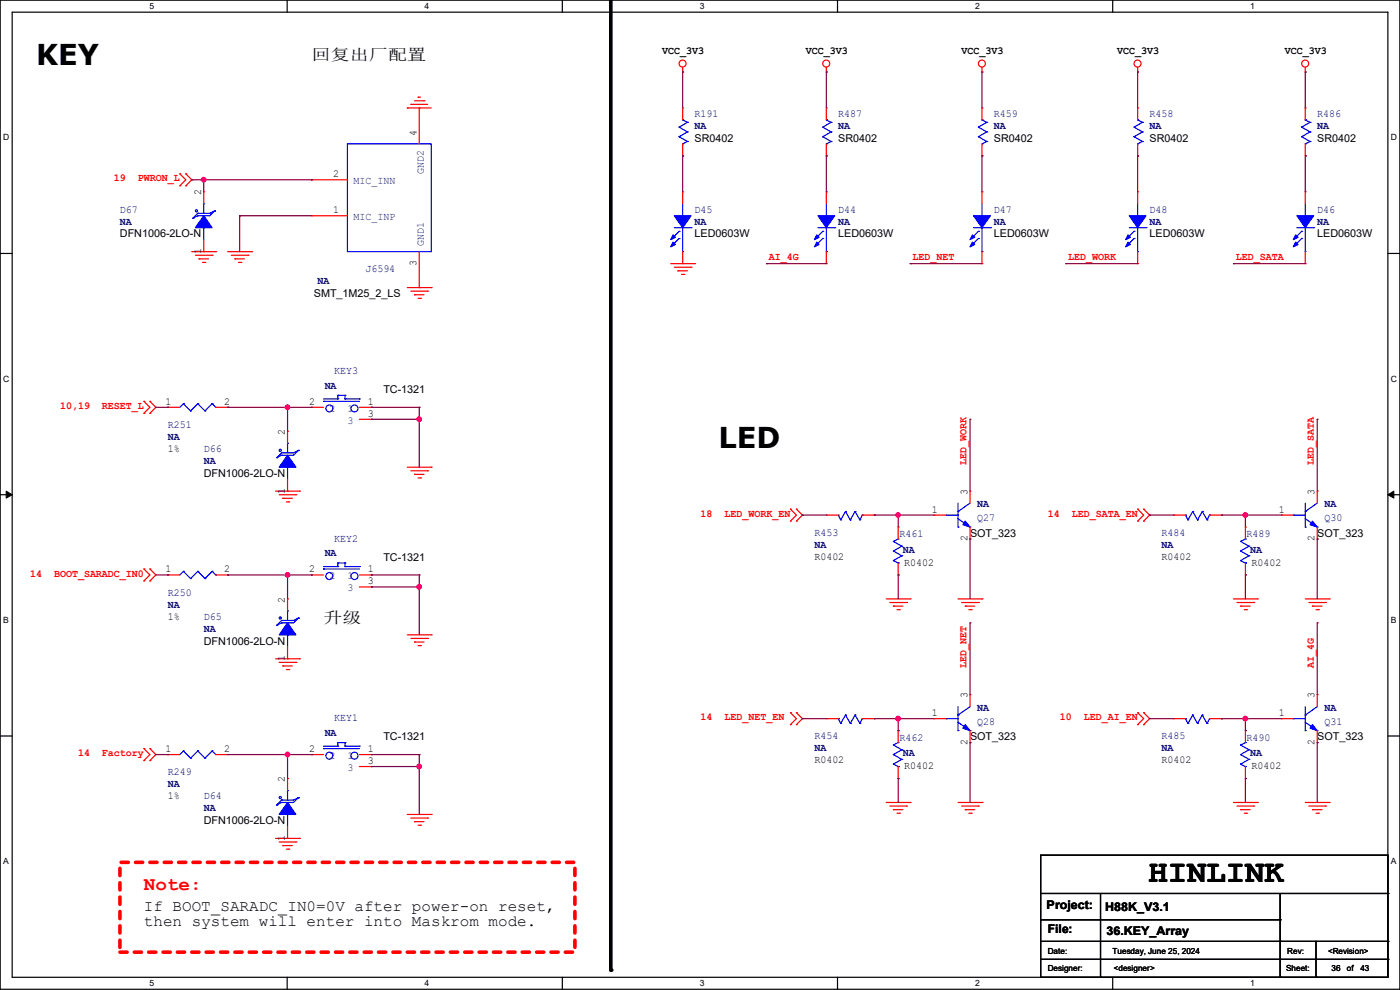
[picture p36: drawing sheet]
<svg xmlns="http://www.w3.org/2000/svg" width="297mm" height="210mm" viewBox="0 0 297 210" stroke-linecap="round" stroke-linejoin="round" font-family="sans-serif">
<defs><g id="words">
<text font-size="6.9" x="243.6" y="187.1">HINLINK</text>
<g font-size="6.1">
<text x="7.7" y="13.8">KEY</text>
<text x="152.4" y="95">LED</text>
</g>
<text font-size="4.1" fill="#f00" x="30.5" y="188.9">Note:</text>
<g font-size="3.3">
<text x="66.1" y="12.8">回复出厂配置</text>
<text x="68.6" y="132.2">升级</text>
<text x="30.5" y="193.2">If BOOT_SARADC_IN0=0V after power-on reset,</text>
<text x="30.5" y="196.5">then system will enter into Maskrom mode.</text>
</g>
<g font-size="2.5">
<text x="222" y="192.9">Project:</text>
<text x="222.3" y="198">File:</text>
<text x="234.5" y="193.2">H88K_V3.1</text>
<text x="234.7" y="198.2">36.KEY_Array</text>
</g>
<g font-size="2.3">
<text x="140.5" y="11.6">VCC_3V3</text>
<text x="171" y="11.6">VCC_3V3</text>
<text x="204" y="11.6">VCC_3V3</text>
<text x="237" y="11.6">VCC_3V3</text>
<text x="272.6" y="11.6">VCC_3V3</text>
<text x="88.4" y="28.7" transform="rotate(-90 88.4 28.7)">4</text>
<text x="147.4" y="30.1">SR0402</text>
<text x="177.8" y="30.1">SR0402</text>
<text x="210.9" y="30.1">SR0402</text>
<text x="243.9" y="30.1">SR0402</text>
<text x="279.4" y="30.1">SR0402</text>
<text x="42.7" y="41.4" transform="rotate(-90 42.7 41.4)">2</text>
<text x="70.7" y="37.6">2</text>
<text x="70.7" y="45.2">1</text>
<text x="25.4" y="50.4">DFN1006-2LO-N</text>
<text x="42.7" y="53.9" transform="rotate(-90 42.7 53.9)">1</text>
<text x="147.4" y="50.4">LED0603W</text>
<text x="177.8" y="50.4">LED0603W</text>
<text x="210.9" y="50.4">LED0603W</text>
<text x="243.9" y="50.4">LED0603W</text>
<text x="279.4" y="50.4">LED0603W</text>
<text x="88.4" y="56.4" transform="rotate(-90 88.4 56.4)">3</text>
<text x="66.6" y="63.1">SMT_1M25_2_LS</text>
<text x="81.3" y="83.4">TC-1321</text>
<text x="35.1" y="85.9">1</text>
<text x="47.5" y="85.9">2</text>
<text x="65.6" y="85.9">2</text>
<text x="78" y="85.9">1</text>
<text x="78" y="88.4">3</text>
<text x="35.6" y="95.9">1%</text>
<text x="60.5" y="92.2" transform="rotate(-90 60.5 92.2)">2</text>
<text x="43.2" y="101.2">DFN1006-2LO-N</text>
<text x="60.5" y="104.7" transform="rotate(-90 60.5 104.7)">1</text>
<text x="205.2" y="104.9" transform="rotate(-90 205.2 104.9)">3</text>
<text x="278.9" y="104.9" transform="rotate(-90 278.9 104.9)">3</text>
<text x="197.7" y="108.7">1</text>
<text x="205.8" y="113.9">SOT_323</text>
<text x="271.3" y="108.7">1</text>
<text x="279.4" y="113.9">SOT_323</text>
<text x="81.3" y="119">TC-1321</text>
<text x="172.8" y="118.7">R0402</text>
<text x="205.2" y="114.9" transform="rotate(-90 205.2 114.9)">2</text>
<text x="246.4" y="118.7">R0402</text>
<text x="278.9" y="114.9" transform="rotate(-90 278.9 114.9)">2</text>
<text x="35.1" y="121.4">1</text>
<text x="47.5" y="121.4">2</text>
<text x="65.6" y="121.4">2</text>
<text x="78" y="121.4">1</text>
<text x="78" y="124">3</text>
<text x="191.8" y="120">R0402</text>
<text x="265.5" y="120">R0402</text>
<text x="35.6" y="131.4">1%</text>
<text x="60.5" y="127.8" transform="rotate(-90 60.5 127.8)">2</text>
<text x="43.2" y="136.7">DFN1006-2LO-N</text>
<text x="60.5" y="140.3" transform="rotate(-90 60.5 140.3)">1</text>
<text x="205.2" y="148.1" transform="rotate(-90 205.2 148.1)">3</text>
<text x="278.9" y="148.1" transform="rotate(-90 278.9 148.1)">3</text>
<text x="197.7" y="151.9">1</text>
<text x="271.3" y="151.9">1</text>
<text x="35.1" y="159.5">1</text>
<text x="47.5" y="159.5">2</text>
<text x="65.6" y="159.5">2</text>
<text x="78" y="159.5">1</text>
<text x="81.3" y="157.1">TC-1321</text>
<text x="172.8" y="161.9">R0402</text>
<text x="205.2" y="158" transform="rotate(-90 205.2 158)">2</text>
<text x="205.8" y="157.1">SOT_323</text>
<text x="246.4" y="161.9">R0402</text>
<text x="278.9" y="158" transform="rotate(-90 278.9 158)">2</text>
<text x="279.4" y="157.1">SOT_323</text>
<text x="60.5" y="165.9" transform="rotate(-90 60.5 165.9)">2</text>
<text x="78" y="162.1">3</text>
<text x="191.8" y="163.2">R0402</text>
<text x="265.5" y="163.2">R0402</text>
<text x="35.6" y="169.5">1%</text>
<text x="43.2" y="174.8">DFN1006-2LO-N</text>
<text x="60.5" y="178.4" transform="rotate(-90 60.5 178.4)">1</text>
</g>
<g font-size="2.3" fill="#00007f">
<text x="147.4" y="24.8">R191</text>
<text x="147.4" y="27.3">NA</text>
<text x="177.8" y="24.8">R487</text>
<text x="177.8" y="27.3">NA</text>
<text x="210.9" y="24.8">R459</text>
<text x="210.9" y="27.3">NA</text>
<text x="243.9" y="24.8">R458</text>
<text x="243.9" y="27.3">NA</text>
<text x="279.4" y="24.8">R486</text>
<text x="279.4" y="27.3">NA</text>
<text x="25.4" y="45.1">D67</text>
<text x="25.4" y="47.6">NA</text>
<text x="147.4" y="45.1">D45</text>
<text x="147.4" y="47.6">NA</text>
<text x="177.8" y="45.1">D44</text>
<text x="177.8" y="47.6">NA</text>
<text x="210.9" y="45.1">D47</text>
<text x="210.9" y="47.6">NA</text>
<text x="243.9" y="45.1">D48</text>
<text x="243.9" y="47.6">NA</text>
<text x="279.4" y="45.1">D46</text>
<text x="279.4" y="47.6">NA</text>
<text x="77.5" y="57.8">J6594</text>
<text x="67.4" y="60.3">NA</text>
<text x="68.9" y="82.4">NA</text>
<text x="70.9" y="79.4">KEY3</text>
<text x="35.6" y="90.8">R251</text>
<text x="35.6" y="93.3">NA</text>
<text x="43.2" y="95.9">D66</text>
<text x="43.2" y="98.4">NA</text>
<text x="207.3" y="107.6">NA</text>
<text x="281" y="107.6">NA</text>
<text x="172.8" y="113.7">R453</text>
<text x="190.8" y="113.9">R461</text>
<text x="207.3" y="110.6">Q27</text>
<text x="246.4" y="113.7">R484</text>
<text x="264.5" y="113.9">R489</text>
<text x="281" y="110.6">Q30</text>
<text x="68.9" y="118">NA</text>
<text x="70.9" y="114.9">KEY2</text>
<text x="172.8" y="116.2">NA</text>
<text x="191.6" y="117.2">NA</text>
<text x="246.4" y="116.2">NA</text>
<text x="265.2" y="117.2">NA</text>
<text x="35.6" y="126.4">R250</text>
<text x="35.6" y="128.9">NA</text>
<text x="43.2" y="131.4">D65</text>
<text x="43.2" y="134">NA</text>
<text x="70.9" y="153">KEY1</text>
<text x="207.3" y="153.8">Q28</text>
<text x="207.3" y="150.8">NA</text>
<text x="281" y="153.8">Q31</text>
<text x="281" y="150.8">NA</text>
<text x="68.9" y="156.1">NA</text>
<text x="172.8" y="156.8">R454</text>
<text x="172.8" y="159.4">NA</text>
<text x="190.8" y="157.1">R462</text>
<text x="191.6" y="160.4">NA</text>
<text x="246.4" y="156.8">R485</text>
<text x="246.4" y="159.4">NA</text>
<text x="264.5" y="157.1">R490</text>
<text x="265.2" y="160.4">NA</text>
<text x="35.6" y="164.5">R249</text>
<text x="35.6" y="167">NA</text>
<text x="43.2" y="169.5">D64</text>
<text x="43.2" y="172.1">NA</text>
</g>
<g font-size="2.3" fill="#f00">
<text x="24.2" y="38.5">19</text>
<text x="29.3" y="38.5">PWRON_L</text>
<text x="163.1" y="55.2">AI_4G</text>
<text x="193.6" y="55.2">LED_NET</text>
<text x="226.6" y="55.2">LED_WORK</text>
<text x="262.2" y="55.2">LED_SATA</text>
<text x="12.7" y="86.7">10,19</text>
<text x="21.6" y="86.7">RESET_L</text>
<text x="205.1" y="98.6" transform="rotate(-90 205.1 98.6)">LED_WORK</text>
<text x="278.7" y="98.6" transform="rotate(-90 278.7 98.6)">LED_SATA</text>
<text x="148.6" y="109.6">18</text>
<text x="153.7" y="109.6">LED_WORK_EN</text>
<text x="222.3" y="109.6">14</text>
<text x="227.4" y="109.6">LED_SATA_EN</text>
<text x="6.4" y="122.3">14</text>
<text x="11.5" y="122.3">BOOT_SARADC_IN0</text>
<text x="205.1" y="141.8" transform="rotate(-90 205.1 141.8)">LED_NET</text>
<text x="278.7" y="141.8" transform="rotate(-90 278.7 141.8)">AI_4G</text>
<text x="148.6" y="152.8">14</text>
<text x="153.7" y="152.8">LED_NET_EN</text>
<text x="224.8" y="152.8">10</text>
<text x="229.9" y="152.8">LED_AI_EN</text>
<text x="16.6" y="160.4">14</text>
<text x="21.6" y="160.4">Factory</text>
</g>
<g font-size="2.3" fill="#003f7f">
<text x="75" y="39.1">MIC_INN</text>
<text x="89.9" y="36.9" transform="rotate(-90 89.9 36.9)">GND2</text>
<text x="75" y="46.7">MIC_INP</text>
<text x="89.9" y="52.1" transform="rotate(-90 89.9 52.1)">GND1</text>
<text x="69.9" y="87.3">2</text>
<text x="73.7" y="87.3">1</text>
<text x="73.7" y="89.9">3</text>
<text x="69.9" y="122.9">2</text>
<text x="73.7" y="122.9">1</text>
<text x="73.7" y="125.4">3</text>
<text x="69.9" y="161">2</text>
<text x="73.7" y="161">1</text>
<text x="73.7" y="163.5">3</text>
</g>
<g font-size="1.8">
<text x="31.7" y="1.9">5</text>
<text x="90.1" y="1.9">4</text>
<text x="148.5" y="1.9">3</text>
<text x="206.8" y="1.9">2</text>
<text x="265.2" y="1.9">1</text>
<text x=".7" y="29.8">D</text>
<text x="295.1" y="29.8">D</text>
<text x=".7" y="80.9">C</text>
<text x="295.1" y="80.9">C</text>
<text x=".7" y="132.1">B</text>
<text x="295.1" y="132.1">B</text>
<text x=".7" y="183.3">A</text>
<text x="295.1" y="183.3">A</text>
<text x="222.3" y="202.3">Date:</text>
<text x="236" y="202.3">Tuesday, June 25, 2024</text>
<text x="273.1" y="202.3">Rev:</text>
<text x="281.7" y="202.3">&lt;Revision&gt;</text>
<text x="31.7" y="209.2">5</text>
<text x="90.1" y="209.2">4</text>
<text x="148.5" y="209.2">3</text>
<text x="206.8" y="209.2">2</text>
<text x="222.3" y="205.9">Designer:</text>
<text x="236.3" y="205.9">&lt;designer&gt;</text>
<text x="265.2" y="209.2">1</text>
<text x="272.8" y="205.9">Sheet:</text>
<text x="282.5" y="205.9">36</text>
<text x="285.8" y="205.9">of</text>
<text x="288.6" y="205.9">43</text>
</g>
</g></defs>
<g fill="none" stroke="#000" stroke-width=".25">
<path d="M0 0h297v209.8h-297zM2.6 2.6h291.8v204.7h-291.8zM60.9 0v2.6M119.3 0v2.6M177.7 0v2.6M236.1 0v2.6M0 53.8h2.6M294.4 53.8h2.6M0 104.9h2.6M294.4 104.9h2.6M0 156.1h2.6M294.4 156.1h2.6"/>
<path d="M220.8 181.4h73.6v25.9h-73.6zM220.8 189.5h73.6M220.8 195.1h50.8M220.8 199.7h73.6M233.5 189.5v17.8M271.6 195.1h.1M271.6 199.7h.1M271.6 189.5v17.8M279.2 199.7v7.6M294.4 189.5h.1M294.4 199.7h.1M60.9 207.3v2.5"/>
<path d="M119.3 207.3v2.5M177.7 207.3v2.5M220.8 203.5h73.6M233.5 207.3h.1M236.1 207.3v2.5M271.6 207.3h.1M279.2 207.3h.1M294.4 203.5h.1"/>
</g>
<path d="M1.3 104.2l1.3 .7-1.3 .8zM294.4 104.9l1.3-.7v1.5z" fill="#000"/>
<path d="M1.3 104.2l1.3 .7-1.3 .8zM294.4 104.9l1.3-.7v1.5z" fill="none" stroke="#000" stroke-width=".21"/>
<path d="M25.4 182.9h96.6v19.1h-96.6z" fill="none" stroke="#f00" stroke-width=".76" stroke-dasharray="1.5 1.5"/>
<path d="M129.6 0v205.8" fill="none" stroke="#000" stroke-width=".76"/>
<circle cx="129.6" cy="205.8" r=".38" fill="#000"/>
<g fill="none" stroke="#f00" stroke-width=".25">
<path d="M144.8 15.3h.1M144.8 14.3v1M175.3 15.3h.1M175.3 14.3v1M208.3 15.3h.1M208.3 14.3v1M241.3 15.3h.1M241.3 14.3v1M276.9 15.3h.1M276.9 14.3v1M38.1 36.9h.1M38.1 39.4h.1"/>
<path d="M38.1 36.9l1.3 1.2-1.3 1.3M39.4 39.4h.1M39.4 36.9h.1M39.4 36.9l1.3 1.2-1.3 1.3M86.4 22.9h.1M86.4 22.9h5.1M87.2 22.1h.1M87.2 22.1h3.5M87.9 21.4h2.1M88.7 20.6h.1M88.7 20.6h.5M90 21.4h.1"/>
<path d="M241.3 22.9h.1M241.3 33.1h.1M241.3 22.9v2.5M241.3 30.5v2.6M40.7 53.4h5.1M41.4 54.1h3.6M42.2 54.9h.1M42.2 54.9h2M43 55.7h.5M43.5 55.7h.1M45 54.1h.1M45.8 53.4h.1"/>
<path d="M48.3 53.4h5.1M49.1 54.1h3.5M49.8 54.9h.1M49.8 54.9h2.1M50.6 55.7h.5M51.1 55.7h.1M52.6 54.1h.1M53.4 53.4h.1M142.3 55.9h5.1M143 56.7h3.6M143.8 57.4h.1M143.8 57.4h2"/>
<path d="M144.6 58.2h.5M145.1 58.2h.1M146.6 56.7h.1M147.4 55.9h.1M86.4 61h5.1M87.2 61.8h3.5M87.9 62.5h.1M87.9 62.5h2.1M88.7 63.3h.5M89.2 63.3h.1M90.7 61.8h.1M91.5 61h.1"/>
<path d="M30.5 85.1h.1M30.5 87.7h.1M30.5 85.1l1.3 1.3-1.3 1.3M31.8 87.7h.1M31.8 85.1h.1M31.8 85.1l1.3 1.3-1.3 1.3M86.4 99.1h5.1M87.2 99.9h3.5M90.7 99.9h.1M91.5 99.1h.1M58.5 104.2h5M59.2 104.9h3.6"/>
<path d="M60 105.7h.1M60 105.7h2M60.7 106.5h.6M61.3 106.5h.1M62.8 104.9h.1M63.5 104.2h.1M87.9 100.6h.1M87.9 100.6h2.1M88.7 101.4h.5M89.2 101.4h.1M167.7 108h.1M167.7 110.5h.1"/>
<path d="M167.7 108l1.3 1.3-1.3 1.2M169 110.5h.1M169 108h.1M169 108l1.2 1.3-1.2 1.2M241.3 108h.1M241.3 110.5h.1M241.3 108l1.3 1.3-1.3 1.2M242.6 110.5h.1M242.6 108h.1M242.6 108l1.3 1.3-1.3 1.2M30.5 120.7h.1M30.5 123.2h.1"/>
<path d="M30.5 120.7l1.3 1.3-1.3 1.2M31.8 123.2h.1M31.8 120.7h.1M31.8 120.7l1.3 1.3-1.3 1.2M58.5 139.7h5M63.5 139.7h.1M86.4 134.7h5.1M87.2 135.4h3.5M87.9 136.2h.1M87.9 136.2h2.1M88.7 136.9h.5M89.2 136.9h.1"/>
<path d="M90.7 135.4h.1M91.5 134.7h.1M188 127h5.1M188.8 127.8h3.5M189.5 128.6h.1M189.5 128.6h2.1M190.3 129.3h.5M190.8 129.3h.1M192.3 127.8h.1M193.1 127h.1M203.2 127h5.1M204 127.8h3.6"/>
<path d="M204.8 128.6h.1M204.8 128.6h2M205.5 129.3h.5M206 129.3h.1M207.6 127.8h.1M208.3 127h.1M261.7 127h5M262.4 127.8h3.6M263.2 128.6h.1M263.2 128.6h2M263.9 129.3h.6M264.5 129.3h.1"/>
<path d="M266 127.8h.1M266.7 127h.1M276.9 127h5.1M277.7 127.8h3.5M278.4 128.6h.1M278.4 128.6h2.1M279.2 129.3h.5M279.7 129.3h.1M281.2 127.8h.1M282 127h.1M30.5 158.8h.1M30.5 158.8l1.3 1.3-1.3 1.2"/>
<path d="M31.8 158.8h.1M31.8 158.8l1.3 1.3-1.3 1.2M59.2 140.5h3.6M60 141.3h.1M60 141.3h2M60.7 142h.6M61.3 142h.1M62.8 140.5h.1M167.7 151.2h.1M167.7 153.7h.1M167.7 151.2l1.3 1.2-1.3 1.3M169 153.7h.1"/>
<path d="M169 151.2h.1M169 151.2l1.2 1.2-1.2 1.3M241.3 151.2h.1M241.3 153.7h.1M241.3 151.2l1.3 1.2-1.3 1.3M242.6 153.7h.1M242.6 151.2h.1M242.6 151.2l1.3 1.2-1.3 1.3M30.5 161.3h.1M31.8 161.3h.1M58.5 177.8h5M59.2 178.6h3.6"/>
<path d="M60 179.4h.1M60 179.4h2M62.8 178.6h.1M63.5 177.8h.1M86.4 172.8h5.1M87.2 173.5h3.5M87.9 174.3h.1M87.9 174.3h2.1M88.7 175h.5M89.2 175h.1M90.7 173.5h.1M91.5 172.8h.1"/>
<path d="M188 170.2h5.1M188.8 171h3.5M189.5 171.7h.1M189.5 171.7h2.1M190.3 172.5h.5M190.8 172.5h.1M192.3 171h.1M193.1 170.2h.1M203.2 170.2h5.1M204 171h3.6M204.8 171.7h.1M204.8 171.7h2"/>
<path d="M205.5 172.5h.5M206 172.5h.1M207.6 171h.1M208.3 170.2h.1M261.7 170.2h5M262.4 171h3.6M263.2 171.7h.1M263.2 171.7h2M263.9 172.5h.6M264.5 172.5h.1M266 171h.1M266.7 170.2h.1"/>
<path d="M276.9 170.2h5.1M277.7 171h3.5M278.4 171.7h.1M278.4 171.7h2.1M279.2 172.5h.5M279.7 172.5h.1M281.2 171h.1M282 170.2h.1M60.7 180.1h.6M61.3 180.1h.1"/>
<circle cx="144.8" cy="13.5" r=".74"/>
<circle cx="175.3" cy="13.5" r=".74"/>
<circle cx="208.3" cy="13.5" r=".74"/>
<circle cx="241.3" cy="13.5" r=".74"/>
<circle cx="276.9" cy="13.5" r=".74"/>
</g>
<g fill="none" stroke="#00f" stroke-width=".25">
<path d="M240.6 27h.1M240.6 29h.1M240.6 27l1.8 1M240.6 29l1.8 1M241.3 25.4h.1M241.3 30.5h.1M241.3 25.4l1.1 .6M242.4 26h.1M242.4 28h.1M242.4 30h.1M242.4 26l-1.8 1M242.4 28l-1.8 1"/>
<path d="M242.4 30l-1.1 .5M275.1 48.3h3.6M276.9 45.8h.1M276.9 53.4h.1M276.9 43.2v2.6M276.9 48.3v5.1M278.7 48.3h.1"/>
</g>
<path d="M275.1 45.8h3.6l-1.8 2.5z" fill-rule="evenodd" fill="#00f"/>
<path d="M275.1 45.8h3.6l-1.8 2.5z" fill="none" stroke="#00f" stroke-width=".25"/>
<path d="M274.9 51.4l.5 .5-1 .5z" fill-rule="evenodd" fill="#00f"/>
<path d="M274.9 51.4l.5 .5-1 .5z" fill="none" stroke="#00f" stroke-width=".25"/>
<path d="M274.9 49.8l.5 .5-1 .5z" fill-rule="evenodd" fill="#00f"/>
<g fill="none" stroke="#00f" stroke-width=".25">
<path d="M43.2 48.3h.1M43.2 43.2h.1M43.2 43.2v2.1M43.2 48.3v2.5M274.9 49.8l.5 .5-1 .5zM276.1 49.1h.1M276.1 50.6h.1M276.1 49.1l-1.5 1.5M276.1 50.6l-1.5 1.5M251.5 109.3h.1M251.5 109.3l.5 1M252 110.3h.1"/>
<path d="M253 108.5h.1M253 108.5l1 1.8M253 108.5l-1 1.8M254 110.3h.1M255.1 108.5h.1M255.1 108.5l1 1.8M255.1 108.5l-1.1 1.8M256.1 110.3h.1M256.6 109.3h.1M256.6 109.3l-.5 1M38.9 159.3h.1M38.9 159.3l-.8 .8"/>
<path d="M38.9 159.3l1.5 1.5M42 159.3h.1M42 159.3l-1.6 1.5M42 159.3l1.5 1.5M45 159.3h.1M45 159.3l-1.5 1.5M45 159.3l.8 .8M40.4 160.8h.1M43.5 160.8h.1M45.8 160.1h.1"/>
</g>
<path d="M276.9 40.7h.1M276.9 55.9h.1M276.9 40.7v2.5M276.9 53.4v2.5M249 109.3h.1M249 109.3h2.5M256.6 109.3h2.5M259.1 109.3h.1M35.6 160.1h.1M35.6 160.1h2.5M45.8 160.1h2.5M48.3 160.1h.1" fill="none" stroke="#f00" stroke-width=".25"/>
<path d="M43.2 45.8l1.8 2.5h-3.6z" fill-rule="evenodd" fill="#00f"/>
<g fill="none" stroke="#00f" stroke-width=".25">
<path d="M40.9 46.3h.1M42 45.3h.1M42 45.8h.1M42 45.3l-1.1 1M42 45.8l-1.1 .5M43.2 45.8l1.8 2.5h-3.6zM45.5 44.7h.1M45.5 44.7l-1 .6h-2.5M45.5 44.7l-1 1.1h-2.5M143 48.3h3.6M144.8 45.8h.1M144.8 53.4h.1"/>
<path d="M144.8 43.2v2.6M144.8 48.3v5.1M146.6 48.3h.1M71.7 119.4h.1M71.7 119.4v.8M71.7 119.4h1.5M73.2 119.4h.1M73.2 119.4v.8M68.6 120.7h.1M68.6 120.2h3.1M68.6 120.7h7.6M71.7 120.2h.1"/>
<path d="M73.2 120.2h.1M73.2 120.2h3M76.2 120.2h.1"/>
<circle cx="41.7" cy="44.7" r=".23"/>
<circle cx="69.9" cy="122.2" r=".74"/>
<circle cx="75.2" cy="122.2" r=".74"/>
</g>
<path d="M43.2 53.4h.1M43.2 40.7h.1M43.2 40.7v2.5M43.2 50.8v2.6M66.1 122h.1M66.1 122h2.5M76.2 122h2.6M76.2 124.5h2.6M78.8 122h.1M78.8 124.5h.1" fill="none" stroke="#f00" stroke-width=".25"/>
<path d="M143 45.8h3.6l-1.8 2.5z" fill-rule="evenodd" fill="#00f"/>
<path d="M143 45.8h3.6l-1.8 2.5z" fill="none" stroke="#00f" stroke-width=".25"/>
<path d="M142.8 51.4l.5 .5-1 .5z" fill-rule="evenodd" fill="#00f"/>
<path d="M142.8 51.4l.5 .5-1 .5z" fill="none" stroke="#00f" stroke-width=".25"/>
<path d="M142.8 49.8l.5 .5-1 .5z" fill-rule="evenodd" fill="#00f"/>
<g fill="none" stroke="#00f" stroke-width=".25">
<path d="M73.7 30.5h17.8v22.9h-17.8zM207.6 27h.1M207.6 29h.1M207.6 27l1.7 1M207.6 29l1.7 1M208.3 25.4h.1M208.3 30.5h.1M208.3 25.4l1 .6M209.3 26h.1M209.3 28h.1M209.3 30h.1M209.3 26l-1.7 1"/>
<path d="M209.3 28l-1.7 1M209.3 30l-1 .5M142.8 49.8l.5 .5-1 .5zM144.1 49.1h.1M144.1 50.6h.1M144.1 49.1l-1.6 1.5M144.1 50.6l-1.6 1.5M173.5 48.3h3.6M175.3 45.8h.1M175.3 53.4h.1M175.3 43.2v2.6M175.3 48.3v5.1"/>
<path d="M177.1 48.3h.1M177.8 109.3h.1M177.8 109.3l.6 1M178.4 110.3h.1M179.4 108.5h.1M179.4 108.5l1 1.8M179.4 108.5l-1 1.8M180.4 110.3h.1M181.4 108.5h.1M181.4 108.5l1 1.8M181.4 108.5l-1 1.8M182.4 110.3h.1"/>
<path d="M182.9 109.3h.1M182.9 109.3l-.5 1"/>
</g>
<g fill="none" stroke="#f00" stroke-width=".25">
<path d="M66.1 38.1h.1M66.1 38.1h7.6M88.9 22.9h.1M88.9 22.9v7.6M208.3 22.9h.1M208.3 33.1h.1M208.3 22.9v2.5M208.3 30.5v2.6M66.1 45.8h.1M66.1 45.8h7.6M88.9 53.4v7.6M144.8 40.7h.1"/>
<path d="M144.8 55.9h.1M144.8 40.7v2.5M144.8 53.4v2.5M88.9 61h.1M175.3 109.3h.1M175.3 109.3h2.5M182.9 109.3h2.6M185.5 109.3h.1"/>
</g>
<path d="M173.5 45.8h3.6l-1.8 2.5z" fill-rule="evenodd" fill="#00f"/>
<path d="M173.5 45.8h3.6l-1.8 2.5z" fill="none" stroke="#00f" stroke-width=".25"/>
<path d="M173.3 51.4l.5 .5-1 .5z" fill-rule="evenodd" fill="#00f"/>
<path d="M173.3 51.4l.5 .5-1 .5z" fill="none" stroke="#00f" stroke-width=".25"/>
<path d="M173.3 49.8l.5 .5-1 .5z" fill-rule="evenodd" fill="#00f"/>
<path d="M173.3 49.8l.5 .5-1 .5zM174.5 49.1h.1M174.5 50.6h.1M174.5 49.1l-1.5 1.5M174.5 50.6l-1.5 1.5M239.6 48.3h3.5M241.3 45.8h.1M241.3 53.4h.1M241.3 43.2v2.6M241.3 48.3v5.1M243.1 48.3h.1" fill="none" stroke="#00f" stroke-width=".25"/>
<path d="M175.3 40.7h.1M175.3 55.9h.1M175.3 40.7v2.5M175.3 53.4v2.5" fill="none" stroke="#f00" stroke-width=".25"/>
<path d="M239.6 45.8h3.5l-1.8 2.5z" fill-rule="evenodd" fill="#00f"/>
<path d="M239.6 45.8h3.5l-1.8 2.5z" fill="none" stroke="#00f" stroke-width=".25"/>
<path d="M239.3 51.4l.5 .5-1 .5z" fill-rule="evenodd" fill="#00f"/>
<path d="M239.3 51.4l.5 .5-1 .5z" fill="none" stroke="#00f" stroke-width=".25"/>
<path d="M239.3 49.8l.5 .5-1 .5z" fill-rule="evenodd" fill="#00f"/>
<g fill="none" stroke="#00f" stroke-width=".25">
<path d="M239.3 49.8l.5 .5-1 .5zM240.6 49.1h.1M240.6 50.6h.1M240.6 49.1l-1.5 1.5M240.6 50.6l-1.5 1.5M200.7 109.3h.1M200.7 109.3h2.5M203.2 108.5h.1M203.2 111.8h.1M203.2 110l2.6 1.8M203.2 106.7v5.1M205.8 111.8h.1"/>
<path d="M205.8 106.7l-2.6 1.8M68.6 158.8h.1M68.6 158.3h3.1M68.6 158.8h7.6M71.7 157.5h.1M71.7 158.3h.1M71.7 157.5v.8M71.7 157.5h1.5M73.2 157.5h.1M73.2 158.3h.1M73.2 157.5v.8M73.2 158.3h3"/>
<path d="M76.2 158.3h.1"/>
<circle cx="69.9" cy="160.3" r=".74"/>
<circle cx="75.2" cy="160.3" r=".74"/>
</g>
<path d="M241.3 40.7h.1M241.3 55.9h.1M241.3 40.7v2.5M241.3 53.4v2.5M66.1 160.1h.1M66.1 160.1h2.5M76.2 160.1h2.6M76.2 162.6h2.6M78.8 160.1h.1M78.8 162.6h.1" fill="none" stroke="#f00" stroke-width=".25"/>
<path d="M204.8 110.5l1 1.3-1.5-.5z" fill="#00f"/>
<g fill="none" stroke="#00f" stroke-width=".25">
<path d="M61 99.1h.1M61 94h.1M61 94v2.1M61 99.1v2.5M204.8 110.5l1 1.3-1.5-.5zM263.2 158h.1M263.2 158l1.8 1M264.2 157.5h.1M264.2 157.5l-1 .5M265 159h.1M265 159l-1.8 1.1M263.2 162.1h.1"/>
<path d="M263.2 160.1h.1M263.2 162.1l1 .5M263.2 160.1l1.8 1M264.2 162.6h.1M265 161.1h.1M265 161.1l-1.8 1"/>
</g>
<path d="M198.2 109.3h.1M198.2 109.3h2.5M205.8 104.2h.1M205.8 114.3h.1M205.8 104.2v2.5M205.8 111.8v2.5M264.2 155h.1M264.2 155v2.5M264.2 165.1h.1M264.2 162.6v2.5" fill="none" stroke="#f00" stroke-width=".25"/>
<path d="M61 96.6l1.8 2.5h-3.6z" fill-rule="evenodd" fill="#00f"/>
<g fill="none" stroke="#00f" stroke-width=".25">
<path d="M58.7 97.1h.1M59.7 96.1h.1M59.7 96.6h.1M59.7 96.1l-1 1M59.7 96.6l-1 .5M61 96.6l1.8 2.5h-3.6zM63.3 95.5h.1M63.3 95.5l-1 .6h-2.6M63.3 95.5l-1 1.1h-2.6M61 134.7h.1M61 129.6h.1M61 129.6v2"/>
<path d="M61 134.7v2.5"/>
<circle cx="59.5" cy="95.5" r=".23"/>
</g>
<path d="M61 91.5h.1M61 91.5v2.5M61 104.2h.1M61 101.6v2.6" fill="none" stroke="#f00" stroke-width=".25"/>
<path d="M61 132.1l1.8 2.6h-3.6z" fill-rule="evenodd" fill="#00f"/>
<g fill="none" stroke="#00f" stroke-width=".25">
<path d="M276.1 27h.1M276.1 29h.1M276.1 27l1.8 1M276.1 29l1.8 1M276.9 25.4h.1M276.9 30.5h.1M276.9 25.4l1 .6M277.9 26h.1M277.9 28h.1M277.9 30h.1M277.9 26l-1.8 1M277.9 28l-1.8 1"/>
<path d="M277.9 30l-1 .5M58.7 132.6h.1M59.7 131.6h.1M59.7 132.1h.1M59.7 131.6l-1 1M59.7 132.1l-1 .5M61 132.1l1.8 2.6h-3.6zM63.3 131.1h.1M63.3 131.1l-1 .5h-2.6M63.3 131.1l-1 1h-2.6M274.4 152.4h.1M274.4 152.4h2.5"/>
<path d="M276.9 151.7h.1M276.9 155h.1M276.9 153.2l2.5 1.8M276.9 149.9v5.1M279.4 155h.1M279.4 149.9l-2.5 1.8"/>
<circle cx="59.5" cy="131.1" r=".23"/>
</g>
<path d="M276.9 22.9h.1M276.9 33.1h.1M276.9 22.9v2.5M276.9 30.5v2.6M61 139.7h.1M61 127h.1M61 127v2.6M61 137.2v2.5" fill="none" stroke="#f00" stroke-width=".25"/>
<path d="M278.4 153.7l1 1.3-1.5-.5z" fill="#00f"/>
<path d="M200.7 152.4h.1M200.7 152.4h2.5M203.2 151.7h.1M203.2 155h.1M203.2 153.2l2.6 1.8M203.2 149.9v5.1M205.8 155h.1M205.8 149.9l-2.6 1.8M278.4 153.7l1 1.3-1.5-.5z" fill="none" stroke="#00f" stroke-width=".25"/>
<path d="M271.8 152.4h.1M271.8 152.4h2.6M279.4 147.4h.1M279.4 157.5h.1M279.4 147.4v2.5M279.4 155v2.5" fill="none" stroke="#f00" stroke-width=".25"/>
<path d="M204.8 153.7l1 1.3-1.5-.5z" fill="#00f"/>
<path d="M204.8 153.7l1 1.3-1.5-.5zM61 172.8h.1M61 167.7h.1M61 167.7v2M61 172.8v2.5" fill="none" stroke="#00f" stroke-width=".25"/>
<path d="M198.2 152.4h.1M198.2 152.4h2.5M205.8 147.4h.1M205.8 157.5h.1M205.8 147.4v2.5M205.8 155v2.5" fill="none" stroke="#f00" stroke-width=".25"/>
<path d="M61 170.2l1.8 2.6h-3.6z" fill-rule="evenodd" fill="#00f"/>
<g fill="none" stroke="#00f" stroke-width=".25">
<path d="M144.1 27h.1M144.1 29h.1M144.1 27l1.7 1M144.1 29l1.7 1M144.8 25.4h.1M144.8 30.5h.1M144.8 25.4l1 .6M145.8 26h.1M145.8 28h.1M145.8 30h.1M145.8 26l-1.7 1M145.8 28l-1.7 1"/>
<path d="M145.8 30l-1 .5M38.9 85.6h.1M38.9 85.6l-.8 .8M38.9 85.6l1.5 1.6M40.4 87.2h.1M42 85.6h.1M42 85.6l-1.6 1.6M42 85.6l1.5 1.6M43.5 87.2h.1M45 85.6h.1M45 85.6l-1.5 1.6M45 85.6l.8 .8"/>
<path d="M45.8 86.4h.1M68.6 85.1h.1M68.6 84.6h3.1M68.6 85.1h7.6M71.7 83.9h.1M71.7 84.6h.1M71.7 83.9v.7M71.7 83.9h1.5M73.2 83.9h.1M73.2 84.6h.1M73.2 83.9v.7M73.2 84.6h3"/>
<path d="M76.2 84.6h.1M189.5 118.9h.1M189.5 116.9h.1M189.5 114.9h.1M189.5 118.9l1 .5M189.5 116.9l1.8 1M189.5 114.9l1.8 1M190.5 119.4h.1M190.5 114.3h.1M190.5 114.3l-1 .6M191.3 117.9h.1M191.3 115.9h.1"/>
<path d="M191.3 117.9l-1.8 1M191.3 115.9l-1.8 1M274.4 109.3h.1M274.4 109.3h2.5M276.9 108.5h.1M276.9 111.8h.1M276.9 110l2.5 1.8M276.9 106.7v5.1M279.4 111.8h.1M279.4 106.7l-2.5 1.8M38.9 121.2h.1M38.9 121.2l-.8 .8"/>
<path d="M38.9 121.2l1.5 1.5M40.4 122.7h.1M42 121.2h.1M42 121.2l-1.6 1.5M42 121.2l1.5 1.5M43.5 122.7h.1M45 121.2h.1M45 121.2l-1.5 1.5M45 121.2l.8 .8M45.8 122h.1M189.5 158h.1M189.5 158l1.8 1"/>
<path d="M190.5 157.5h.1M190.5 157.5l-1 .5M191.3 159h.1M191.3 159l-1.8 1.1M58.7 170.7h.1M59.7 169.7h.1M59.7 170.2h.1M59.7 169.7l-1 1M59.7 170.2l-1 .5M61 170.2l1.8 2.6h-3.6zM63.3 169.2h.1M63.3 169.2l-1 .5h-2.6"/>
<path d="M63.3 169.2l-1 1h-2.6M189.5 162.1h.1M189.5 160.1h.1M189.5 162.1l1 .5M189.5 160.1l1.8 1M190.5 162.6h.1M191.3 161.1h.1M191.3 161.1l-1.8 1"/>
<circle cx="69.9" cy="86.6" r=".74"/>
<circle cx="75.2" cy="86.6" r=".74"/>
<circle cx="59.5" cy="169.2" r=".23"/>
</g>
<g fill="none" stroke="#f00" stroke-width=".25">
<path d="M144.8 22.9h.1M144.8 33.1h.1M144.8 22.9v2.5M144.8 30.5v2.6M35.6 86.4h.1M35.6 86.4h2.5M45.8 86.4h2.5M48.3 86.4h.1M66.1 86.4h.1M66.1 86.4h2.5M76.2 86.4h2.6M76.2 88.9h2.6"/>
<path d="M78.8 86.4h.1M78.8 88.9h.1M190.5 111.8h.1M190.5 111.8v2.5M190.5 119.4v2.6M35.6 122h.1M35.6 122h2.5M45.8 122h2.5M48.3 122h.1M190.5 122h.1M190.5 155h.1M190.5 155v2.5"/>
<path d="M61 177.8h.1M61 165.1h.1M61 165.1v2.6M61 175.3v2.5M190.5 165.1h.1M190.5 162.6v2.5"/>
</g>
<path d="M278.4 110.5l1 1.3-1.5-.5z" fill="#00f"/>
<path d="M206.5 48.3h3.6M208.3 45.8h.1M208.3 53.4h.1M208.3 43.2v2.6M208.3 48.3v5.1M210.1 48.3h.1M278.4 110.5l1 1.3-1.5-.5z" fill="none" stroke="#00f" stroke-width=".25"/>
<path d="M271.8 109.3h.1M271.8 109.3h2.6M279.4 104.2h.1M279.4 114.3h.1M279.4 104.2v2.5M279.4 111.8v2.5" fill="none" stroke="#f00" stroke-width=".25"/>
<path d="M206.5 45.8h3.6l-1.8 2.5z" fill-rule="evenodd" fill="#00f"/>
<path d="M206.5 45.8h3.6l-1.8 2.5z" fill="none" stroke="#00f" stroke-width=".25"/>
<path d="M206.3 51.4l.5 .5-1 .5z" fill-rule="evenodd" fill="#00f"/>
<path d="M206.3 51.4l.5 .5-1 .5z" fill="none" stroke="#00f" stroke-width=".25"/>
<path d="M206.3 49.8l.5 .5-1 .5z" fill-rule="evenodd" fill="#00f"/>
<g fill="none" stroke="#00f" stroke-width=".25">
<path d="M174.5 27h.1M174.5 29h.1M174.5 27l1.8 1M174.5 29l1.8 1M175.3 25.4h.1M175.3 30.5h.1M175.3 25.4l1 .6M176.3 26h.1M176.3 28h.1M176.3 30h.1M176.3 26l-1.8 1M176.3 28l-1.8 1"/>
<path d="M176.3 30l-1 .5M206.3 49.8l.5 .5-1 .5zM207.6 49.1h.1M207.6 50.6h.1M207.6 49.1l-1.6 1.5M207.6 50.6l-1.6 1.5M263.2 118.9h.1M263.2 116.9h.1M263.2 114.9h.1M263.2 118.9l1 .5M263.2 116.9l1.8 1M263.2 114.9l1.8 1"/>
<path d="M264.2 119.4h.1M264.2 114.3h.1M264.2 114.3l-1 .6M265 117.9h.1M265 115.9h.1M265 117.9l-1.8 1M265 115.9l-1.8 1M177.8 152.4h.1M177.8 152.4l.6 1.1M178.4 153.5h.1M179.4 151.7h.1M179.4 151.7l1 1.8"/>
<path d="M179.4 151.7l-1 1.8M180.4 153.5h.1M181.4 151.7h.1M181.4 151.7l1 1.8M181.4 151.7l-1 1.8M182.4 153.5h.1M182.9 152.4h.1M182.9 152.4l-.5 1.1M251.5 152.4h.1M251.5 152.4l.5 1.1M252 153.5h.1M253 151.7h.1"/>
<path d="M253 151.7l1 1.8M253 151.7l-1 1.8M254 153.5h.1M255.1 151.7h.1M255.1 151.7l1 1.8M255.1 151.7l-1.1 1.8M256.1 153.5h.1M256.6 152.4h.1M256.6 152.4l-.5 1.1"/>
</g>
<g fill="none" stroke="#f00" stroke-width=".25">
<path d="M175.3 22.9h.1M175.3 33.1h.1M175.3 22.9v2.5M175.3 30.5v2.6M208.3 40.7h.1M208.3 55.9h.1M208.3 40.7v2.5M208.3 53.4v2.5M264.2 111.8h.1M264.2 111.8v2.5M264.2 119.4v2.6M264.2 122h.1"/>
<path d="M175.3 152.4h.1M175.3 152.4h2.5M182.9 152.4h2.6M185.5 152.4h.1M249 152.4h.1M249 152.4h2.5M256.6 152.4h2.5M259.1 152.4h.1"/>
</g>
<path d="M43.2 38.1h22.9M66.1 38.1h.1" fill="none" stroke="#7f003f" stroke-width=".25"/>
<circle cx="43.2" cy="38.1" r=".49" fill="#f0f"/>
<circle cx="43.2" cy="38.1" r=".49" fill="none" stroke="#f0f" stroke-width=".25"/>
<g fill="none" stroke="#7f003f" stroke-width=".25">
<path d="M175.3 15.3h.1M175.3 15.3v7.6M208.3 15.3h.1M208.3 15.3v7.6M241.3 15.3h.1M241.3 15.3v7.6M276.9 15.3h.1M276.9 15.3v7.6M40.7 38.1h.1M40.7 38.1h2.5M43.2 38.1h.1M43.2 38.1v2.6"/>
<path d="M175.3 33.1h.1M175.3 33.1v7.6M208.3 33.1h.1M208.3 33.1v7.6M241.3 33.1h.1M241.3 33.1v7.6M276.9 33.1h.1M276.9 33.1v7.6M162.6 55.9h.1M162.6 55.9h12.7M193.1 55.9h.1M193.1 55.9h15.2"/>
<path d="M226.1 55.9h.1M226.1 55.9h15.2M261.7 55.9h.1M261.7 55.9h15.2M170.2 109.3h.1M170.2 109.3h5.1M185.5 109.3h.1M185.5 109.3h12.7M190.5 109.3h.1M190.5 109.3v2.5M205.8 114.3h.1M205.8 114.3v12.7"/>
<path d="M190.5 122h.1M190.5 122v5"/>
</g>
<circle cx="190.5" cy="109.2" r=".49" fill="#f0f"/>
<circle cx="190.5" cy="109.2" r=".49" fill="none" stroke="#f0f" stroke-width=".25"/>
<path d="M205.8 88.9h.1M205.8 88.9v15.3M243.9 109.3h.1M243.9 109.3h5.1M259.1 109.3h.1M259.1 109.3h12.7M264.2 109.3h.1M264.2 109.3v2.5M279.4 114.3h.1M279.4 114.3v12.7M264.2 122h.1M264.2 122v5" fill="none" stroke="#7f003f" stroke-width=".25"/>
<circle cx="264.2" cy="109.2" r=".49" fill="#f0f"/>
<circle cx="264.2" cy="109.2" r=".49" fill="none" stroke="#f0f" stroke-width=".25"/>
<g fill="none" stroke="#7f003f" stroke-width=".25">
<path d="M279.4 88.9h.1M279.4 88.9v15.3M170.2 152.4h.1M170.2 152.4h5.1M185.5 152.4h.1M185.5 152.4h12.7M190.5 152.4h.1M190.5 155h.1M190.5 152.4v2.6M205.8 157.5h.1M205.8 157.5v12.7M190.5 165.1h.1"/>
<path d="M190.5 165.1v5.1"/>
</g>
<circle cx="190.5" cy="152.4" r=".49" fill="#f0f"/>
<circle cx="190.5" cy="152.4" r=".49" fill="none" stroke="#f0f" stroke-width=".25"/>
<g fill="none" stroke="#7f003f" stroke-width=".25">
<path d="M205.8 132.1h.1M205.8 132.1v15.3M243.9 152.4h.1M243.9 152.4h5.1M259.1 152.4h.1M259.1 152.4h12.7M264.2 152.4h.1M264.2 155h.1M264.2 152.4v2.6M279.4 157.5h.1M279.4 157.5v12.7M264.2 165.1h.1"/>
<path d="M264.2 165.1v5.1"/>
</g>
<circle cx="264.2" cy="152.4" r=".49" fill="#f0f"/>
<circle cx="264.2" cy="152.4" r=".49" fill="none" stroke="#f0f" stroke-width=".25"/>
<g fill="none" stroke="#7f003f" stroke-width=".25">
<path d="M33.1 86.4h2.5M35.6 86.4h.1M48.3 86.4h.1M48.3 86.4h12.7M78.8 86.4h.1M78.8 86.4h10.1M88.9 86.4h.1M88.9 86.4v2.5M279.4 132.1h.1M279.4 132.1v15.3M48.3 160.1h12.7M61 160.1h.1"/>
<path d="M88.9 160.1h.1M88.9 160.1v2.5"/>
</g>
<circle cx="88.9" cy="162.6" r=".49" fill="#f0f"/>
<circle cx="88.9" cy="162.6" r=".49" fill="none" stroke="#f0f" stroke-width=".25"/>
<g fill="none" stroke="#7f003f" stroke-width=".25">
<path d="M33.1 122h2.5M35.6 122h.1M48.3 122h.1M48.3 122h12.7M78.8 122h.1M78.8 124.5h.1M78.8 122h10.1M78.8 124.5h10.1M88.9 122h.1M88.9 124.5h.1M88.9 122v12.7M33.1 160.1h2.5"/>
<path d="M35.6 160.1h.1M78.8 160.1h.1M78.8 160.1h10.1"/>
</g>
<circle cx="88.9" cy="124.5" r=".49" fill="#f0f"/>
<circle cx="88.9" cy="124.5" r=".49" fill="none" stroke="#f0f" stroke-width=".25"/>
<path d="M144.8 15.3h.1M144.8 15.3v7.6M144.8 33.1h.1M144.8 33.1v7.6M78.8 88.9h.1M78.8 88.9h10.1M88.9 88.9h.1M88.9 88.9v10.2" fill="none" stroke="#7f003f" stroke-width=".25"/>
<circle cx="88.9" cy="88.9" r=".49" fill="#f0f"/>
<circle cx="88.9" cy="88.9" r=".49" fill="none" stroke="#f0f" stroke-width=".25"/>
<path d="M50.8 45.8h.1M50.8 45.8h15.3M50.8 45.8v7.6M61 86.4h.1M61 86.4v5.1M78.8 162.6h.1M78.8 162.6h10.1M88.9 162.6h.1M88.9 162.6v10.2" fill="none" stroke="#7f003f" stroke-width=".25"/>
<circle cx="61" cy="86.4" r=".49" fill="#f0f"/>
<circle cx="61" cy="86.4" r=".49" fill="none" stroke="#f0f" stroke-width=".25"/>
<path d="M61 86.4h5.1M66.1 86.4h.1M61 122h.1M61 122v5" fill="none" stroke="#7f003f" stroke-width=".25"/>
<circle cx="61" cy="121.9" r=".49" fill="#f0f"/>
<circle cx="61" cy="121.9" r=".49" fill="none" stroke="#f0f" stroke-width=".25"/>
<path d="M61 122h5.1M66.1 122h.1M61 160.1h.1M61 160.1v5M61 160.1h5.1M66.1 160.1h.1" fill="none" stroke="#7f003f" stroke-width=".25"/>
<circle cx="61" cy="160" r=".49" fill="#f0f"/>
<circle cx="61" cy="160" r=".49" fill="none" stroke="#f0f" stroke-width=".25"/>
<circle cx="43.2" cy="38.1" r=".49" fill="#f0f"/>
<circle cx="43.2" cy="38.1" r=".49" fill="none" stroke="#f0f" stroke-width=".25"/>
<circle cx="190.5" cy="109.2" r=".49" fill="#f0f"/>
<circle cx="190.5" cy="109.2" r=".49" fill="none" stroke="#f0f" stroke-width=".25"/>
<circle cx="264.2" cy="109.2" r=".49" fill="#f0f"/>
<circle cx="264.2" cy="109.2" r=".49" fill="none" stroke="#f0f" stroke-width=".25"/>
<circle cx="190.5" cy="152.4" r=".49" fill="#f0f"/>
<circle cx="190.5" cy="152.4" r=".49" fill="none" stroke="#f0f" stroke-width=".25"/>
<circle cx="264.2" cy="152.4" r=".49" fill="#f0f"/>
<circle cx="264.2" cy="152.4" r=".49" fill="none" stroke="#f0f" stroke-width=".25"/>
<circle cx="88.9" cy="162.6" r=".49" fill="#f0f"/>
<circle cx="88.9" cy="162.6" r=".49" fill="none" stroke="#f0f" stroke-width=".25"/>
<circle cx="88.9" cy="124.5" r=".49" fill="#f0f"/>
<circle cx="88.9" cy="124.5" r=".49" fill="none" stroke="#f0f" stroke-width=".25"/>
<circle cx="88.9" cy="88.9" r=".49" fill="#f0f"/>
<circle cx="88.9" cy="88.9" r=".49" fill="none" stroke="#f0f" stroke-width=".25"/>
<circle cx="61" cy="86.4" r=".49" fill="#f0f"/>
<circle cx="61" cy="86.4" r=".49" fill="none" stroke="#f0f" stroke-width=".25"/>
<circle cx="61" cy="121.9" r=".49" fill="#f0f"/>
<circle cx="61" cy="121.9" r=".49" fill="none" stroke="#f0f" stroke-width=".25"/>
<circle cx="61" cy="160" r=".49" fill="#f0f"/>
<circle cx="61" cy="160" r=".49" fill="none" stroke="#f0f" stroke-width=".25"/>
<use href="#words"/>
</svg>
